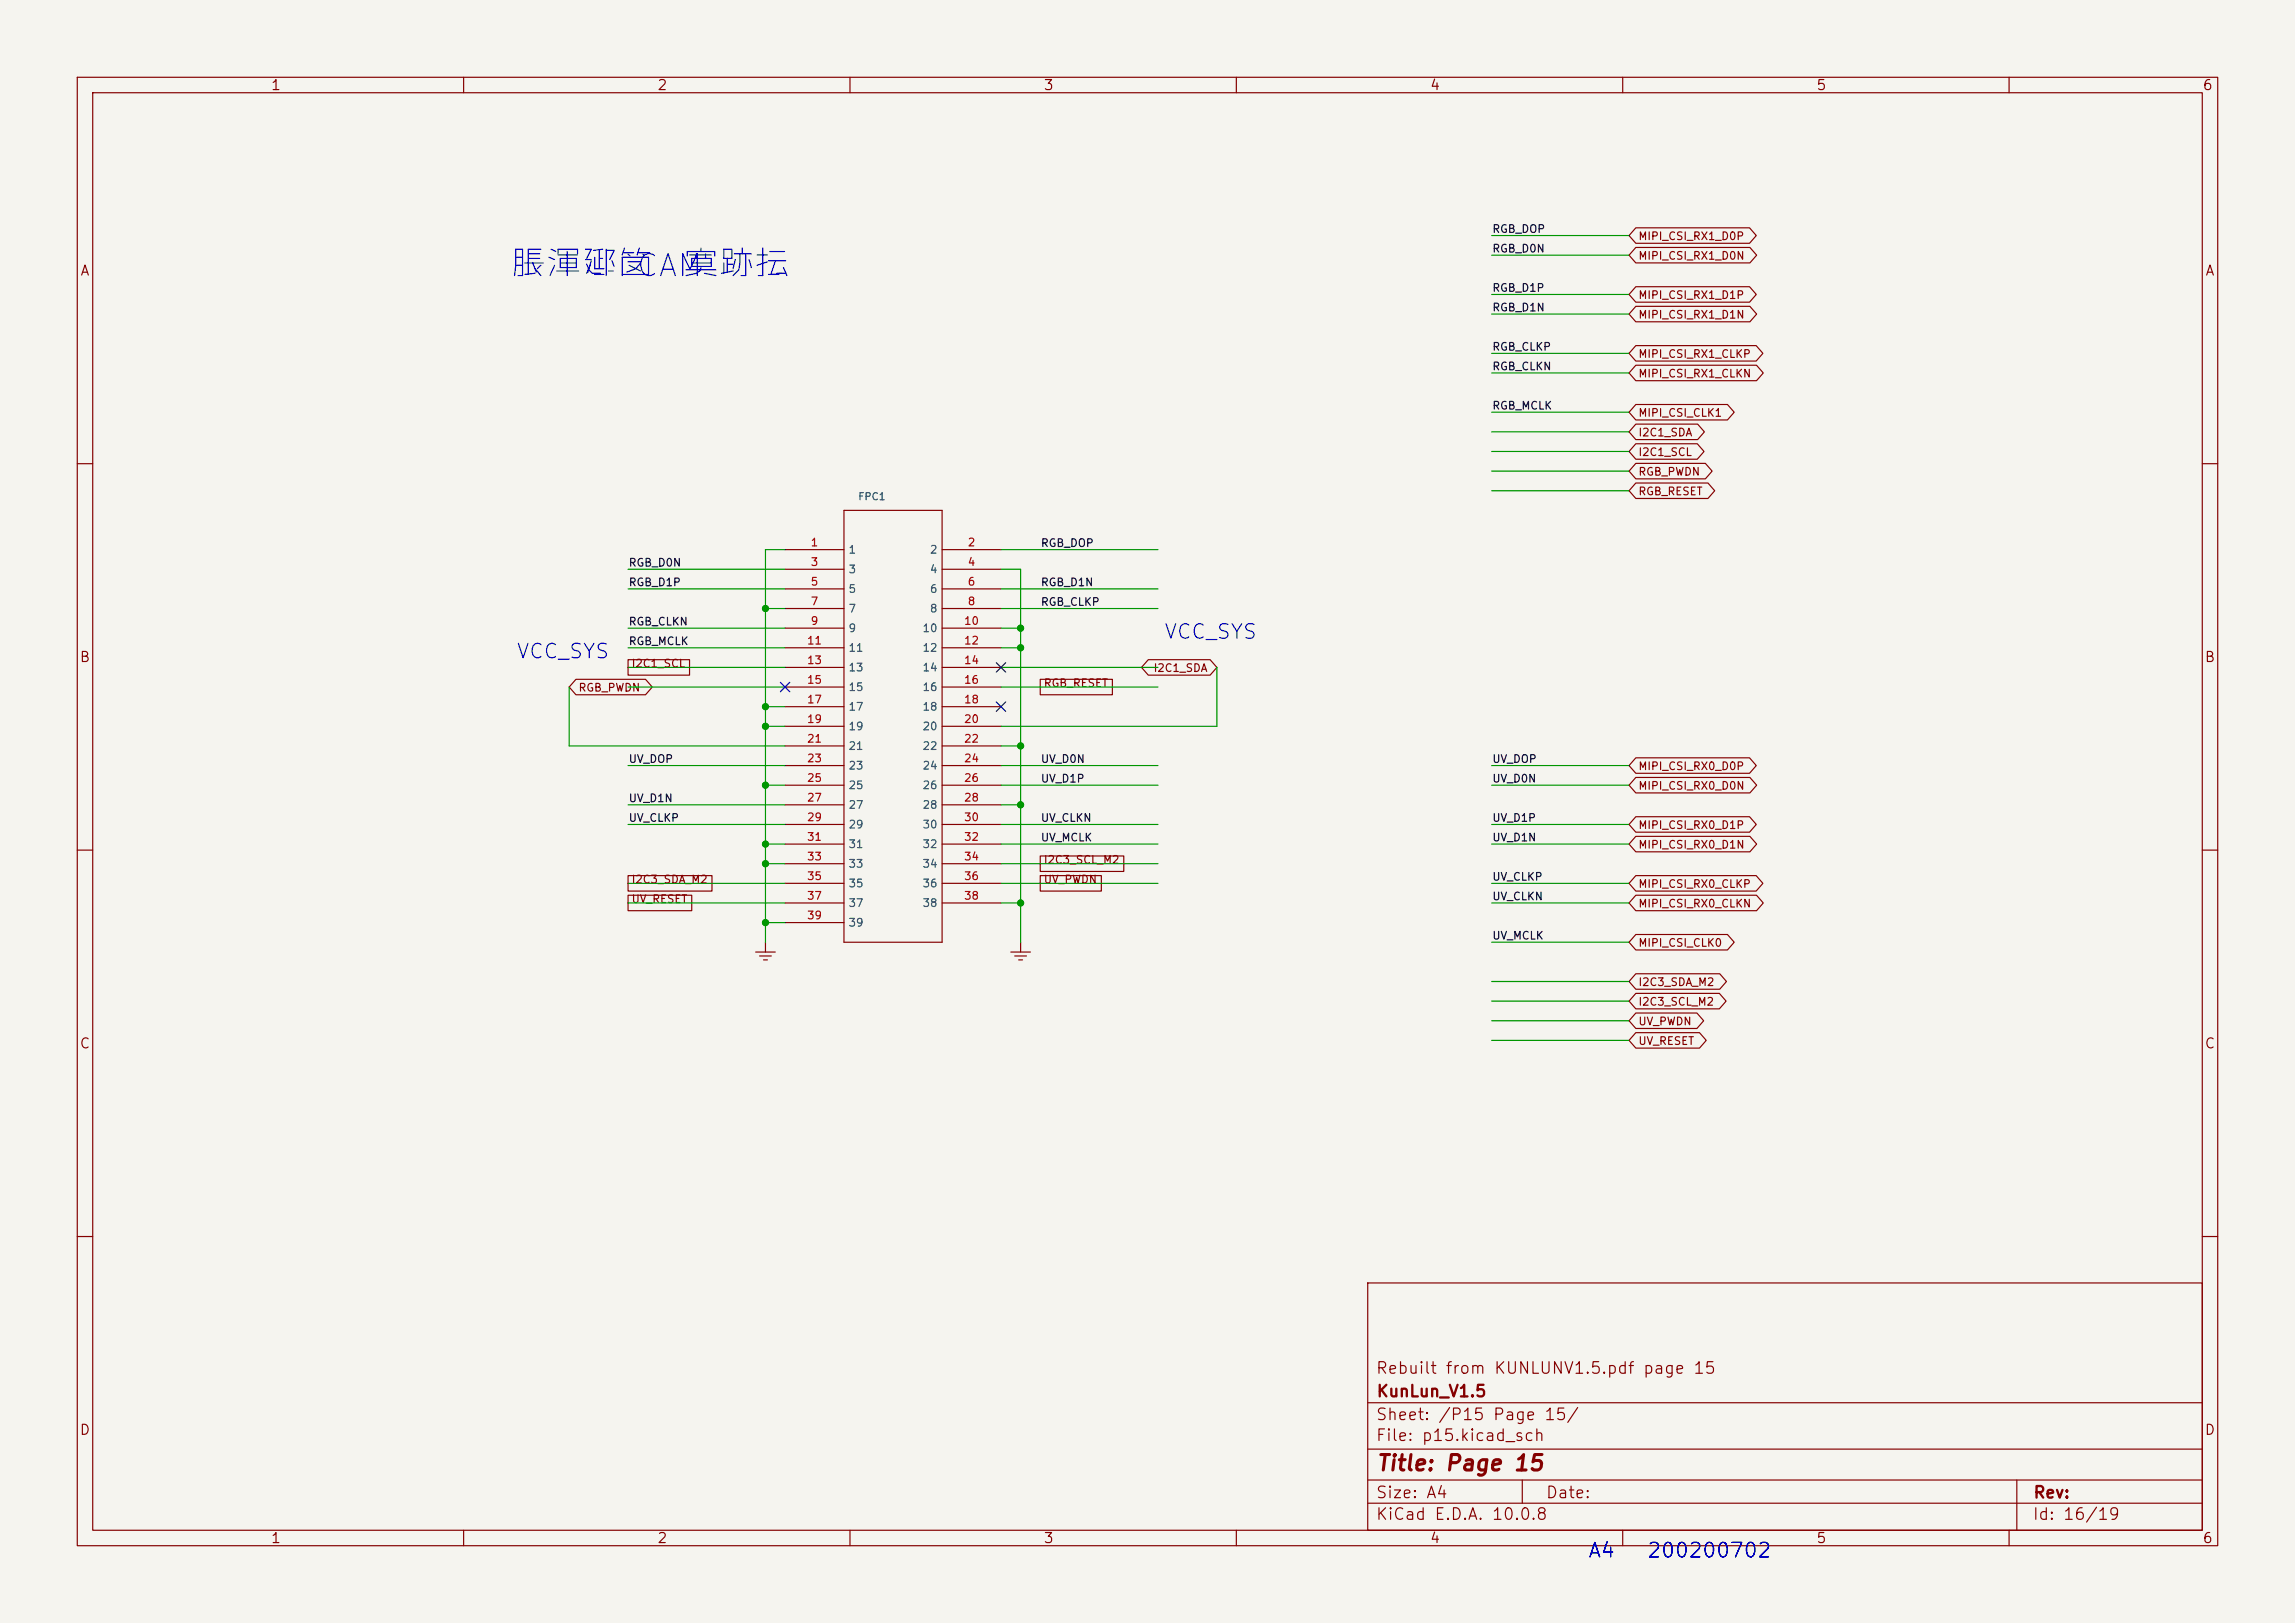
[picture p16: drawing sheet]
<svg xmlns="http://www.w3.org/2000/svg" width="297mm" height="210mm" viewBox="0 0 297 210" stroke-linecap="round" stroke-linejoin="round" font-family="sans-serif">
<defs><g id="words">
<g font-size="3.1" fill="#0000c2">
<text x="65.8" y="36.6">脹渾郔笝</text>
<text x="88.2" y="36.6">寞跡抎</text>
</g>
<text font-size="2.8" fill="#0000c2" x="82.1" y="36.5">CAM</text>
<text font-size="2" fill="#840000" x="178" y="190.8">Title: Page 15</text>
<g font-size="1.9" fill="#0000c2">
<text x="150.5" y="83.1">VCC_SYS</text>
<text x="66.7" y="85.7">VCC_SYS</text>
<text x="205.4" y="202">A4</text>
<text x="213" y="202">200200702</text>
</g>
<g font-size="1.5" fill="#840000">
<text x="178" y="178.1">Rebuilt from KUNLUNV1.5.pdf page 15</text>
<text x="178" y="184.1">Sheet: /P15 Page 15/</text>
<text x="178" y="181.1">KunLun_V1.5</text>
<text x="178" y="186.8">File: p15.kicad_sch</text>
<text x="178" y="197">KiCad E.D.A. 10.0.8</text>
<text x="178" y="194.2">Size: A4</text>
<text x="200" y="194.2">Date:</text>
<text x="263" y="197">Id: 16/19</text>
<text x="263" y="194.2">Rev:</text>
</g>
<g font-size="1.3" fill="#840000">
<text x="35" y="12">1</text>
<text x="85" y="12">2</text>
<text x="135" y="12">3</text>
<text x="185" y="12">4</text>
<text x="235" y="12">5</text>
<text x="285" y="12">6</text>
<text x="10.3" y="36">A</text>
<text x="285.3" y="36">A</text>
<text x="10.2" y="86">B</text>
<text x="285.2" y="86">B</text>
<text x="10.2" y="136">C</text>
<text x="285.2" y="136">C</text>
<text x="10.2" y="186">D</text>
<text x="285.2" y="186">D</text>
<text x="35" y="200">1</text>
<text x="85" y="200">2</text>
<text x="135" y="200">3</text>
<text x="185" y="200">4</text>
<text x="235" y="200">5</text>
<text x="285" y="200">6</text>
</g>
<g font-size="1" fill="#0f0f0f">
<text x="193" y="30.4">RGB_DOP</text>
<text x="193" y="32.9">RGB_D0N</text>
<text x="193" y="38">RGB_D1P</text>
<text x="193" y="40.5">RGB_D1N</text>
<text x="193" y="45.6">RGB_CLKP</text>
<text x="193" y="48.2">RGB_CLKN</text>
<text x="193" y="53.2">RGB_MCLK</text>
<text x="134.6" y="71">RGB_DOP</text>
<text x="81.3" y="76.1">RGB_D1P</text>
<text x="81.3" y="73.6">RGB_D0N</text>
<text x="134.6" y="76.1">RGB_D1N</text>
<text x="81.3" y="81.2">RGB_CLKN</text>
<text x="81.3" y="83.7">RGB_MCLK</text>
<text x="134.6" y="78.6">RGB_CLKP</text>
<text x="81.3" y="99">UV_DOP</text>
<text x="134.6" y="99">UV_D0N</text>
<text x="134.6" y="101.5">UV_D1P</text>
<text x="193" y="101.5">UV_D0N</text>
<text x="193" y="99">UV_DOP</text>
<text x="81.3" y="106.6">UV_CLKP</text>
<text x="81.3" y="104">UV_D1N</text>
<text x="134.6" y="106.6">UV_CLKN</text>
<text x="193" y="106.6">UV_D1P</text>
<text x="134.6" y="109.1">UV_MCLK</text>
<text x="193" y="109.1">UV_D1N</text>
<text x="193" y="116.7">UV_CLKN</text>
<text x="193" y="114.2">UV_CLKP</text>
<text x="193" y="121.8">UV_MCLK</text>
</g>
<g font-size="1" fill="#840000">
<text x="211.9" y="31.3">MIPI_CSI_RX1_D0P</text>
<text x="211.9" y="33.8">MIPI_CSI_RX1_D0N</text>
<text x="211.9" y="38.9">MIPI_CSI_RX1_D1P</text>
<text x="211.9" y="41.5">MIPI_CSI_RX1_D1N</text>
<text x="211.9" y="46.5">MIPI_CSI_RX1_CLKP</text>
<text x="211.9" y="49.1">MIPI_CSI_RX1_CLKN</text>
<text x="211.9" y="54.2">MIPI_CSI_CLK1</text>
<text x="211.9" y="56.7">I2C1_SDA</text>
<text x="211.9" y="59.2">I2C1_SCL</text>
<text x="211.9" y="61.8">RGB_PWDN</text>
<text x="211.9" y="64.3">RGB_RESET</text>
<text x="74.8" y="89.7">RGB_PWDN</text>
<text x="81.7" y="86.6">I2C1_SCL</text>
<text x="135" y="89.1">RGB_RESET</text>
<text x="149.2" y="87.2">I2C1_SDA</text>
<text x="211.9" y="99.9">MIPI_CSI_RX0_D0P</text>
<text x="211.9" y="102.4">MIPI_CSI_RX0_D0N</text>
<text x="211.9" y="107.5">MIPI_CSI_RX0_D1P</text>
<text x="135" y="112">I2C3_SCL_M2</text>
<text x="211.9" y="110">MIPI_CSI_RX0_D1N</text>
<text x="81.7" y="117.1">UV_RESET</text>
<text x="81.7" y="114.5">I2C3_SDA_M2</text>
<text x="135" y="114.5">UV_PWDN</text>
<text x="211.9" y="115.1">MIPI_CSI_RX0_CLKP</text>
<text x="211.9" y="117.7">MIPI_CSI_RX0_CLKN</text>
<text x="211.9" y="122.7">MIPI_CSI_CLK0</text>
<text x="211.9" y="130.4">I2C3_SCL_M2</text>
<text x="211.9" y="127.8">I2C3_SDA_M2</text>
<text x="211.9" y="132.9">UV_PWDN</text>
<text x="211.9" y="135.4">UV_RESET</text>
</g>
<g font-size="1" fill="#a90000">
<text x="104.8" y="70.9">1</text>
<text x="125.2" y="70.9">2</text>
<text x="104.8" y="73.5">3</text>
<text x="104.8" y="76">5</text>
<text x="125.2" y="73.5">4</text>
<text x="125.2" y="76">6</text>
<text x="104.4" y="83.6">11</text>
<text x="104.8" y="78.6">7</text>
<text x="104.8" y="81.1">9</text>
<text x="124.7" y="81.1">10</text>
<text x="124.7" y="83.6">12</text>
<text x="125.2" y="78.6">8</text>
<text x="104.4" y="86.2">13</text>
<text x="104.4" y="88.7">15</text>
<text x="124.7" y="86.2">14</text>
<text x="124.7" y="88.7">16</text>
<text x="104.4" y="91.3">17</text>
<text x="104.4" y="93.8">19</text>
<text x="124.7" y="91.3">18</text>
<text x="124.7" y="93.8">20</text>
<text x="104.4" y="96.3">21</text>
<text x="104.4" y="98.9">23</text>
<text x="104.4" y="101.4">25</text>
<text x="124.7" y="96.3">22</text>
<text x="124.7" y="98.9">24</text>
<text x="124.7" y="101.4">26</text>
<text x="104.4" y="104">27</text>
<text x="104.4" y="106.5">29</text>
<text x="124.7" y="104">28</text>
<text x="124.7" y="106.5">30</text>
<text x="104.4" y="109">31</text>
<text x="104.4" y="111.6">33</text>
<text x="124.7" y="109">32</text>
<text x="124.7" y="111.6">34</text>
<text x="104.4" y="114.1">35</text>
<text x="104.4" y="116.7">37</text>
<text x="104.4" y="119.2">39</text>
<text x="124.7" y="114.1">36</text>
<text x="124.7" y="116.7">38</text>
</g>
<g font-size="1" fill="#006464">
<text x="109.7" y="71.9">1</text>
<text x="120.3" y="71.9">2</text>
<text x="109.7" y="74.4">3</text>
<text x="109.7" y="77">5</text>
<text x="120.3" y="74.4">4</text>
<text x="120.3" y="77">6</text>
<text x="109.7" y="79.5">7</text>
<text x="109.7" y="82">9</text>
<text x="119.3" y="82">10</text>
<text x="120.3" y="79.5">8</text>
<text x="109.7" y="84.6">11</text>
<text x="109.7" y="87.1">13</text>
<text x="109.7" y="89.7">15</text>
<text x="119.3" y="84.6">12</text>
<text x="119.3" y="87.1">14</text>
<text x="119.3" y="89.7">16</text>
<text x="109.7" y="92.2">17</text>
<text x="109.7" y="94.7">19</text>
<text x="119.3" y="92.2">18</text>
<text x="119.3" y="94.7">20</text>
<text x="109.7" y="97.3">21</text>
<text x="109.7" y="99.8">23</text>
<text x="119.3" y="97.3">22</text>
<text x="119.3" y="99.8">24</text>
<text x="109.7" y="102.4">25</text>
<text x="109.7" y="104.9">27</text>
<text x="109.7" y="107.4">29</text>
<text x="119.3" y="102.4">26</text>
<text x="119.3" y="104.9">28</text>
<text x="119.3" y="107.4">30</text>
<text x="109.7" y="110">31</text>
<text x="109.7" y="112.5">33</text>
<text x="119.3" y="110">32</text>
<text x="119.3" y="112.5">34</text>
<text x="109.7" y="115.1">35</text>
<text x="109.7" y="117.6">37</text>
<text x="119.3" y="115.1">36</text>
<text x="119.3" y="117.6">38</text>
<text x="109.7" y="120.1">39</text>
</g>
<text font-size=".9" fill="#006464" x="111" y="64.9">FPC1</text>
</g></defs>
<path d="M0 0h297v210h-297z" fill="#f5f4ef" stroke="#f5f4ef" stroke-width=".13"/>
<g fill="none" stroke="#840000" stroke-width=".15">
<path d="M10 10h277v190h-277zM12 12h273v186h-273zM60 10v2M110 10v2M160 10v2M210 10v2M260 10v2M211.7 29.5h14.7l.9 1-.9 1h-14.7l-.9-1zM211.7 32h14.8l.8 1-.8 1h-14.8l-.9-1zM211.7 37.1h14.7l.9 1-.9 1h-14.7l-.9-1zM211.7 39.6h14.8l.8 1-.8 1h-14.8l-.9-1zM211.7 44.7h15.6l.8 1-.8 1h-15.6l-.9-1z"/>
<path d="M211.7 47.3h15.6l.9 1-.9 1h-15.6l-.9-1zM211.7 52.3h11.9l.8 1-.8 1h-11.9l-.9-1zM211.7 54.9h8l.9 1-.9 1h-8l-.9-1zM211.7 57.4h8l.8 1-.8 1h-8l-.9-1zM211.7 60h9l.9 1-.9 1h-9l-.9-1zM10 60h2M101.6 71.1h7.6M101.6 73.7h7.6M101.6 76.2h7.6M101.6 78.7h7.6M109.2 66h12.7v55.9h-12.7zM121.9 71.1h7.6"/>
<path d="M121.9 73.7h7.6M121.9 76.2h7.6M121.9 78.7h7.6M211.7 62.5h9.3l.9 1-.9 1h-9.3l-.9-1zM285 60h2M74.5 87.9h9l.9 1-.9 1h-9l-.8-1zM81.3 85.4h7.9v2h-7.9zM101.6 81.3h7.6M101.6 83.8h7.6M101.6 86.4h7.6M101.6 88.9h7.6M101.6 91.4h7.6"/>
<path d="M101.6 94h7.6M101.6 96.5h7.6M101.6 99.1h7.6M121.9 81.3h7.6M121.9 83.8h7.6M121.9 86.4h7.6M121.9 88.9h7.6M121.9 91.4h7.6M121.9 94h7.6M121.9 96.5h7.6M121.9 99.1h7.6M134.6 87.9h9.4v2h-9.4z"/>
<path d="M148.6 85.4h8l.9 1-.9 1h-8l-.9-1zM211.7 98.1h14.7l.9 1-.9 1h-14.7l-.9-1zM10 110h2M81.3 115.8h8.2v2h-8.2zM81.3 113.3h10.8v2h-10.8zM101.6 101.6h7.6M101.6 104.1h7.6M101.6 106.7h7.6M101.6 109.2h7.6M101.6 111.8h7.6M101.6 114.3h7.6M101.6 116.8h7.6"/>
<path d="M101.6 119.4h7.6M121.9 101.6h7.6M121.9 104.1h7.6M121.9 106.7h7.6M121.9 109.2h7.6M121.9 111.8h7.6M121.9 114.3h7.6M121.9 116.8h7.6M134.6 110.8h10.8v2h-10.8zM134.6 113.3h7.9v2h-7.9zM211.7 108.2h14.8l.8 1-.8 1h-14.8l-.9-1zM211.7 113.3h15.6l.8 1-.8 1h-15.6l-.9-1z"/>
<path d="M211.7 115.8h15.6l.9 1-.9 1h-15.6l-.9-1zM211.7 100.6h14.8l.8 1-.8 1h-14.8l-.9-1zM211.7 105.7h14.7l.9 1-.9 1h-14.7l-.9-1zM285 110h2M97.8 123.2h2.5M98.3 123.7h1.5M98.8 124.2h.5M99.1 121.9v1.3M130.8 123.2h2.5M131.3 123.7h1.5M131.8 124.2h.5M132.1 121.9v1.3"/>
<path d="M211.7 120.9h11.9l.8 1-.8 1h-11.9l-.9-1zM211.7 128.5h10.8l.9 1-.9 1h-10.8l-.9-1zM211.7 131.1h7.9l.9 1-.9 1h-7.9l-.9-1zM211.7 133.6h8.2l.9 1-.9 1h-8.2l-.9-1zM211.7 126h10.9l.8 1-.8 1h-10.9l-.9-1zM10 160h2M177 166h108v32h-108zM285 160h2M60 198v2M110 198v2M160 198v2M177 194.5h108"/>
<path d="M177 191.5h108M177 187.5h108M177 181.5h108M197 191.5v3M210 198v2M260 198v2M261 191.5v6.5"/>
</g>
<g fill="none" stroke="#009600" stroke-width=".15">
<path d="M193 30.5h17.8M193 33h17.8M193 38.1h17.8M193 40.6h17.8M193 45.7h17.8M193 48.3h17.8M193 53.3h17.8M193 55.9h17.8M193 58.4h17.8M81.3 76.2h20.3M81.3 73.7h20.3M99.1 78.7h2.5"/>
<path d="M101.6 71.1h-2.5v50.8M129.5 71.1h20.4M129.5 76.2h20.4M129.5 78.7h20.4M129.5 73.7h2.6v48.2M193 61h17.8M193 63.5h17.8M73.7 88.9v7.6h27.9M81.3 86.4h20.3M81.3 88.9h20.3M81.3 81.3h20.3M81.3 83.8h20.3"/>
<path d="M81.3 99.1h20.3M99.1 91.4h2.5M99.1 94h2.5M129.5 86.4h20.4M129.5 88.9h20.4M129.5 81.3h2.6M129.5 83.8h2.6M129.5 96.5h2.6M129.5 99.1h20.4M157.5 86.4v7.6h-28M193 99.1h17.8M81.3 104.1h20.3"/>
<path d="M81.3 106.7h20.3M81.3 116.8h20.3M81.3 114.3h20.3M99.1 101.6h2.5M99.1 111.8h2.5M99.1 109.2h2.5M99.1 119.4h2.5M129.5 104.1h2.6M129.5 106.7h20.4M129.5 101.6h20.4M129.5 111.8h20.4M129.5 109.2h20.4"/>
<path d="M129.5 116.8h2.6M129.5 114.3h20.4M193 106.7h17.8M193 101.6h17.8M193 109.2h17.8M193 116.8h17.8M193 114.3h17.8M193 121.9h17.8M193 127h17.8M193 129.5h17.8M193 132.1h17.8M193 134.6h17.8"/>
</g>
<path d="M101 88.3l1.2 1.2M102.2 88.3l-1.2 1.2M128.9 85.8l1.2 1.2M128.9 90.8l1.2 1.2M130.1 85.8l-1.2 1.2M130.1 90.8l-1.2 1.2" fill="none" stroke="#000084" stroke-width=".15"/>
<g fill="#009600">
<circle cx="99.1" cy="78.7" r=".46"/>
<circle cx="132.1" cy="81.3" r=".46"/>
<circle cx="132.1" cy="83.8" r=".46"/>
<circle cx="99.1" cy="101.6" r=".46"/>
<circle cx="99.1" cy="111.8" r=".46"/>
<circle cx="99.1" cy="109.2" r=".46"/>
<circle cx="99.1" cy="91.4" r=".46"/>
<circle cx="99.1" cy="94" r=".46"/>
<circle cx="99.1" cy="119.4" r=".46"/>
<circle cx="132.1" cy="96.5" r=".46"/>
<circle cx="132.1" cy="116.8" r=".46"/>
<circle cx="132.1" cy="104.1" r=".46"/>
</g>
<use href="#words"/>
</svg>
